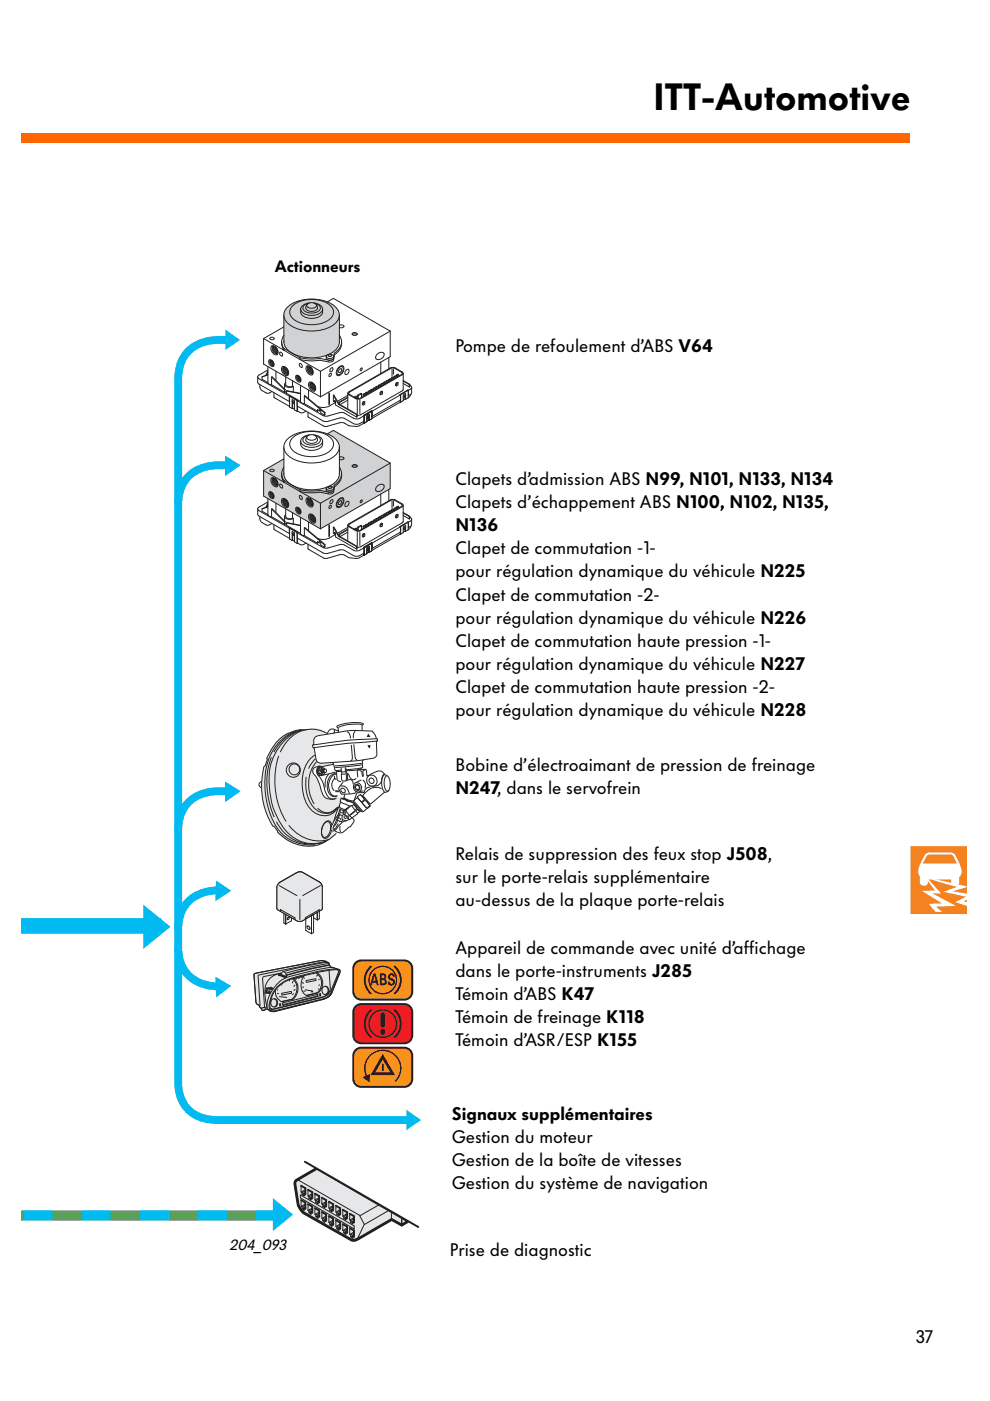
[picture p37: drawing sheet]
<svg xmlns="http://www.w3.org/2000/svg" width="210mm" height="297mm" viewBox="0 0 210 297" stroke-linecap="round" stroke-linejoin="round" font-family="sans-serif">
<defs><g id="words">
<text font-size="8" x="138.5" y="23.3">ITT-Automotive</text>
<g font-size="3.8">
<text x="96.6" y="74.5">Pompe de refoulement d’ABS V64</text>
<text x="96.6" y="102.8">Clapets d’admission ABS N99, N101, N133, N134</text>
<text x="96.6" y="107.7">Clapets d’échappement ABS N100, N102, N135,</text>
<text x="96.6" y="112.6">N136</text>
<text x="96.6" y="117.5">Clapet de commutation -1-</text>
<text x="96.6" y="122.4">pour régulation dynamique du véhicule N225</text>
<text x="96.6" y="127.3">Clapet de commutation -2-</text>
<text x="96.6" y="132.2">pour régulation dynamique du véhicule N226</text>
<text x="96.6" y="137.1">Clapet de commutation haute pression -1-</text>
<text x="96.6" y="142">pour régulation dynamique du véhicule N227</text>
<text x="96.6" y="146.9">Clapet de commutation haute pression -2-</text>
<text x="96.6" y="151.8">pour régulation dynamique du véhicule N228</text>
<text x="96.6" y="163.5">Bobine d’électroaimant de pression de freinage</text>
<text x="96.6" y="168.4">N247, dans le servofrein</text>
<text x="96.6" y="182.3">Relais de suppression des feux stop J508,</text>
<text x="96.6" y="187.2">sur le porte-relais supplémentaire</text>
<text x="96.6" y="192.1">au-dessus de la plaque porte-relais</text>
<text x="96.6" y="202.2">Appareil de commande avec unité d’affichage</text>
<text x="96.6" y="207.1">dans le porte-instruments J285</text>
<text x="96.6" y="212">Témoin d’ABS K47</text>
<text x="96.6" y="216.9">Témoin de freinage K118</text>
<text x="96.6" y="221.8">Témoin d’ASR/ESP K155</text>
<text x="95.8" y="237.4">Signaux supplémentaires</text>
<text x="95.8" y="242.3">Gestion du moteur</text>
<text x="95.8" y="247.2">Gestion de la boîte de vitesses</text>
<text x="95.8" y="252.1">Gestion du système de navigation</text>
<text x="95.4" y="266.2">Prise de diagnostic</text>
<text x="194.2" y="284.7">37</text>
</g>
<text font-size="3.5" x="58.3" y="57.7">Actionneurs</text>
<text font-size="3.2" x="48.6" y="265.1">204_093</text>
</g></defs>
<path d="M4.4 28.3h188.6v2h-188.6z" fill="#f60"/>
<path d="M193 179.2h12.1v14.8h-12.1z" fill="#fff"/>
<path d="M193.3 179.6h11.8v14h-11.8z" fill="#f58220"/>
<path d="M195.5 185.7l.6-.1 .3 .3 .1 1.2-.2 .4-.6 .1-.4-.3v-1.2z" fill="#fff"/>
<path d="M195.5 185.7l.6-.1 .3 .3 .1 1.2-.2 .4-.6 .1-.4-.3v-1.2z" fill="none" stroke="#fff" stroke-width=".46"/>
<path d="M202 185.9l.4-.3 .5 .1 .2 .2v1.2l-.2 .4-.5 .1-.4-.3z" fill="#fff"/>
<path d="M202 185.9l.4-.3 .5 .1 .2 .2v1.2l-.2 .4-.5 .1-.4-.3z" fill="none" stroke="#fff" stroke-width=".46"/>
<path d="M195.3 183.3h7.9a1.89 1.89 0 0 1-.6 2.9l-6.1 .1a1.64 1.64 0 0 1-1.4-2.5z" fill="#fff"/>
<path d="M195.3 183.3h7.9a1.89 1.89 0 0 1-.6 2.9l-6.1 .1a1.64 1.64 0 0 1-1.4-2.5zM195.4 183.2l.9-1.8 .4-.4h4.9l.7 .4 .9 1.8" fill="none" stroke="#fff" stroke-width=".46"/>
<g fill="#fff">
<path d="M196.4 186.4l.3-.2 2.8 3.2h-1.8l5 2.7-4.2 .1 1.5 1.4h-1.4l-1.7-2 2.8-.1-4.3-2.6 2.8-.1z"/>
<path d="M197.5 186.5l.6-.1 7 1.6-3.1 1 3.1 .8-.8 1.3 .8 .8v1.1l-2.6-1.7 2.3-1.2-4.8-1 2.8-1.1z"/>
</g>
<path d="M205.1 179.6h-11.8v14h11.8" fill="none" stroke="#f58220" stroke-width=".46"/>
<path d="M59.2 156.7a7 7 0 0 1 5.5-2.1l.3-.1a5 5 0 0 1 4.4 .9l-2.3 .6-.5 .4-.1 .5 .1 .9-.3 .1 .1 .6h.2l.5 2.4 .3 .7 1.9 .1a1.14 1.14 0 0 1 1.4 .3l-2.4 .5h-.6a1.03 1.03 0 0 0-1.1 .3 1.03 1.03 0 0 0-.1 1.2l1 1.6 .4 1.5a3.5 3.5 0 0 0 1.4 2.3 1.94 1.94 0 0 0 2.3-.4l1.5-.1-.7 .5-.4 1.8-1.7 4.2v1l1.4 .2a8.5 8.5 0 0 1-12.3 .6l-.6-.5v-.4a9.8 9.8 0 0 1-2.9-5.9l-.3-2.2v-3.4l.3-2.2 .4-.2 .4-1.3-.2-.3a10.9 10.9 0 0 1 2.7-4.1z" fill="#e6e7e9"/>
<path d="M4.4 196.3h29.8" fill="none" stroke="#00baf1" stroke-width="3.3" stroke-linecap="butt"/>
<path d="M48.3 72.1a10.5 10.5 0 0 0-8.6 2.6 8.3 8.3 0 0 0-1.9 5.8v148.5a7.7 7.7 0 0 0 5 8 23.5 23.5 0 0 0 6.7 .5h37.1" fill="none" stroke="#00baf1" stroke-width="1.7" stroke-linecap="butt"/>
<g fill="#00baf1">
<path d="M47.8 69.9l3.1 2.2-3.1 2.1z"/>
<path d="M86.2 235.3l3.1 2.2-3.1 2.1z"/>
</g>
<path d="M48.2 98.6a10.4 10.4 0 0 0-8.5 2.7 8.3 8.3 0 0 0-1.9 5.7" fill="none" stroke="#00baf1" stroke-width="1.7" stroke-linecap="butt"/>
<path d="M47.7 96.6l3.3 2-3.3 2.4z" fill="#00baf1"/>
<path d="M46.2 188.8a8.6 8.6 0 0 0-7.3 3.7l-.6 1.2-.4 1.6-.1 1.9" fill="none" stroke="#00baf1" stroke-width="1.7" stroke-linecap="butt"/>
<g fill="#00baf1">
<path d="M45.8 186.7l3.2 2.2-3.3 2.2z"/>
<path d="M30.4 191.8l5.8 4.7-5.8 4.7z"/>
</g>
<path d="M54 206.4l14-2.7 1.1 .1 .7 .5a.85 .85 0 0 0 .6 .8l1.6 .6 .1 .2-1.7 4.5a2.72 2.72 0 0 1-1.9 1.5l-10.3 2.5-1-.1-.5-.4-.9 .3-.3-.1-.6-1.1-.4-.1-.2-.4-.4-5.6z" fill="#e6e7e9"/>
<g fill="none" stroke="#231f20" stroke-width=".21">
<path d="M54 206.4l14-2.7 1.1 .1 .7 .5a.85 .85 0 0 0 .6 .8l1.6 .6 .1 .2-1.7 4.5a2.72 2.72 0 0 1-1.9 1.5l-10.3 2.6-1-.2-.5-.4-.9 .3-.3-.1-.6-1.1-.4-.1-.2-.4-.4-5.6zM55.5 213.7l.5-.1 .2 .1v.3M55.7 213.7l.1 .1M55.9 214.1l-.2 .1M56.4 209.5l1.1-.2 .5 .3-1.6-.1-.1 1.1h1M56.9 209.9l-.1 .2h.1M57.2 210.2l-.7 .2M57.2 209.8v.4l.2 .2M57.6 212a.63 .63 0 0 1 .8-.1 .63 .63 0 0 1 .3 .7 .66 .66 0 0 1-.7 .9 .66 .66 0 0 1-.6-.9zM57.8 209.8l-1.2-.1-.1 .7 .9 .1M58.1 211.8a.86 .86 0 0 1 .8 .8 .86 .86 0 0 1-.8 .9M58.7 209.8l.3 .2"/>
<path d="M58.7 210.6l.4 .1M59.2 211.3l1.6 .2M59.3 212.8l.2 .1-.1 .4zM59.6 206.6l1 .4M59.7 206.3a3.9 3.9 0 0 0-3.5 4.9l.4 2.3-.4 .1M59.7 208.7l.1 .2M59.7 206.3l-3.7 .7-.3 .2 .4 6.4M59.7 210.6l2.1-.4v.4l-2.1 .4zM59.9 212.6h.1M59.9 212.6l7.5-1.8v.5l-7.5 1.9zM60.8 207.2v-.4h-.1v.3l-1.6-.5v.2l1.5 .5M61.4 207.7v.4"/>
<path d="M61.9 207.5a2.78 2.78 0 0 1 0 4.3l-2.3 .6M62.1 207.5a2.78 2.78 0 0 1 .1 4.4l-2.6 .4a2.34 2.34 0 0 1-1.2-2.4M62.2 208l-.2 .5M62.3 210.7l-.4 .2M62.6 208.8l-.3 .4M62.6 209.7l-.3 .4M63 207.3l-.3 .3-.5-.1M63.5 207.1v.2l-.3 .1v-.2M64 208.3l.5 .2M64.1 209.3h.4M64.3 206.9l-.3 .3h-.3v-.2M64.4 207.3l.2 .2"/>
<path d="M64.7 209.8l1.5 .3M64.8 210.1l-.5 .1M64.9 207.9l2.1-.4v.4l-2.1 .4zM65.6 206.6v.1M66.5 206.4v.2M66.9 206.3a2.47 2.47 0 0 1 .2 4.2l-2.1 .5M67.2 206.2a2.55 2.55 0 0 1 0 4.4l-1.2 .3a1.11 1.11 0 0 1-1.8-.6 3.1 3.1 0 0 1 .4-3.5M67.3 210.8v.4l-7.4 1.8M67.4 206.7l-.3 .3M67.6 209.7h-.2M67.8 207.6l-.3 .2M67.8 210.7l.2 .1-.2 .4z"/>
<path d="M67.8 208.8l-.3 .1M68.4 209.4a.65 .65 0 0 1 .9-.2 .65 .65 0 0 1 .3 .8 .68 .68 0 0 1-.7 .8 .68 .68 0 0 1-.6-.8zM68.9 209.1a.86 .86 0 0 1 .8 .8 .86 .86 0 0 1-.7 .9M69.1 203.8l-14.2 2.9-.2 .3 .5 6.3M69.3 204l-5 .9-4.3 1.1M69.8 205.7l.2 3.2a2.05 2.05 0 0 1-1.8 2.5l-10.3 2.5-.6-.2M69.8 204.3l-4.9 .9-4.3 1.1M69.8 204.6l-4.8 1-4.3 1.2-.2-.6-.5-.2-.5 .6h-.4M69.9 204.7l-4.5 .9-4.6 1.2M70.3 205.1l-3.3 .6a29.4 29.4 0 0 0-7 1.9 7.5 7.5 0 0 0-3.4 5.9l.1 .4M71.5 205.6l.3 .2v.3l-.3 .8a11 11 0 0 1-2.1 4.1l-1.2 .5-10.2 2.5-.6-.2M71.5 205.5a38.7 38.7 0 0 0-11 2.4 6.2 6.2 0 0 0-3.4 5.9l.4 .6"/>
<path d="M71.7 205.6a41.6 41.6 0 0 0-11.2 2.5 5.9 5.9 0 0 0-3.2 5.5 .82 .82 0 0 0 1.3 .6l9.9-2.4a3 3 0 0 0 2.2-2.5l1.2-3.1"/>
<circle cx="66.2" cy="210.2" r=".1"/>
</g>
<path d="M4.4 257.7h56.1" fill="none" stroke="#43a842" stroke-width="2.2" stroke-linecap="butt"/>
<path d="M60.5 257.7h-56.1" fill="none" stroke="#00baf1" stroke-width="2.2" stroke-dasharray="6.2 6.2" stroke-linecap="butt"/>
<path d="M57.8 254l4.4 3.5-4.4 3.5z" fill="#00baf1"/>
<path d="M85.1 257.4l-9.5 5.5" fill="none" stroke="#231f20" stroke-width=".42"/>
<path d="M62.7 250.3l4.5-2.6 19.3 11.2-1.3 .8-2.2-1.2-6.8 4-1.4 .5-9.2-5.2a4 4 0 0 1-2.6-3.8l-.3-1.8a2.3 2.3 0 0 1 0-1.9z" fill="#e6e7e9"/>
<path d="M67.2 247.7l-4.2 2.4a1 1 0 0 0-.4 1.4l.4 2.5a4 4 0 0 0 2.6 3.8l9.2 5.2 1.4-.5 6.8-4 2.2 1.2 1.3-.8-19.3-11.2" fill="none" stroke="#231f20" stroke-width=".58"/>
<path d="M62.5 250.9v.3M62.8 250.3h.7M76.2 257.7l1 1.9M83 258.5v-1.8l2.2 1.2v1.9M85.1 251.6l1.5 2.8M85.2 258l1.1-.6v1.7M86.1 252.1l-9.8 5.7M86.7 254.2l-9.4 5.4" fill="none" stroke="#231f20" stroke-width=".21"/>
<path d="M62.8 250.3l-.3 .6M83 258.5l2.2 1.3 1.1-.7" fill="none" stroke="#231f20" stroke-width=".42"/>
<g fill="#231f20">
<path d="M62.7 250.2h.5l.3 .2h-.7z"/>
<path d="M62.4 250.9l.2 .1v.2z"/>
</g>
<path d="M63.5 250.3l12.7 7.3M74.4 262.9h.1M75.8 262.6l-.3 .4" fill="none" stroke="#231f20" stroke-width=".21"/>
<path d="M62.5 251.2l.7 4a2.98 2.98 0 0 0 1.3 1.9M74.4 262.9l.6 .2 .5-.1" fill="none" stroke="#231f20" stroke-width=".42"/>
<g fill="#231f20">
<path d="M74.4 262.8v.1z"/>
<path d="M75.4 262.9l.4-.3-.3 .5z"/>
</g>
<g fill="none" stroke="#231f20" stroke-width=".42">
<path d="M63.8 251.4l.9 .5v1.4M63.8 254.4l.9 .6v1.3M64.4 253.1v.4M64.4 256.1v.4M64.5 257.1l9.9 5.8M65.3 252.2l.9 .6v1.3M65.3 255.3l.9 .5v1.3M65.9 253.9v.4M65.9 257v.4M66.8 253.1l.9 .5v1.3M66.8 256.1l.9 .6v1.3M67.4 254.8v.4"/>
<path d="M67.4 257.8v.4M68.2 253.9l.9 .6v1.3M68.2 257l.9 .5v1.3M68.8 255.6v.4M68.8 258.7v.4M69.7 254.8l.9 .5v1.3M69.7 257.8l.9 .6v1.3M70.3 256.5v.4M70.3 259.5v.4M71.2 255.6l.9 .6v1.3M71.2 258.7l.9 .5v1.3M71.8 257.3v.4"/>
<path d="M72.4 244.8l-9.7 5.5M72.7 256.5l.9 .5v1.3M72.7 259.5l.9 .6v1.3M73.3 258.2v.4M74.1 257.3l1 .6v1.3M74.8 259v.4M86.7 254.2l-1.4 2.9M71.8 260.4v.4M73.3 261.2v.4M74.1 260.4l1 .5v1.3M74.8 262.1v.4"/>
</g>
<g fill="none" stroke="#231f20" stroke-width=".21">
<path d="M63.7 253.4l11.4 6.5v.6l-11.4-6.5zM63.8 251.4v1.3l.2 .1v.4l.4 .3M63.8 254.4v1.4l.2 .1M64 255.9v.4M64 256.3l.4 .2M64.3 253.1l-.2 .1M64.3 256.1l-.2 .2M64.4 253.1l.3 .2M64.4 256.1l.3 .2M64.6 252.3l-.7 .4M64.6 255.4l-.7 .4M64.7 252.5l-.6 .4"/>
<path d="M64.7 255.6l-.6 .3M64.7 252.9l-.3 .1M64.7 255.9l-.3 .2M65.3 252.2v1.4l.2 .1v.4l.4 .2M65.3 255.3v1.3l.2 .1M65.5 256.7v.4M65.5 257.1l.4 .3M65.8 253.9l-.3 .2M65.8 257l-.3 .1M65.9 257l.3 .1M66.1 253.2l-.8 .4M66.1 256.2l-.8 .4"/>
<path d="M66.1 253.4l-.6 .3M66.1 256.4l-.6 .4M66.2 253.7l-.3 .2 .3 .2M66.2 256.8l-.3 .1M66.8 254.4l.2 .1v.4l.4 .3M66.8 257.5l.2 .1v.4l.4 .2M66.8 253.1v1.3M66.8 256.1v1.4M67.3 254.8l-.3 .1M67.3 257.8l-.3 .2M67.4 257.8l.3 .2M67.5 254l-.7 .4"/>
<path d="M67.5 257l-.7 .5M67.6 254.2l-.6 .4M67.6 257.3l-.6 .3M67.6 254.6l-.2 .2 .3 .1M67.6 257.6l-.2 .2M68.2 257v1.3l.2 .1v.4M68.2 253.9v1.4l.2 .1M68.4 255.4v.4l.4 .2M68.4 258.8l.4 .3M68.7 255.6l-.2 .2M68.7 258.6l-.2 .2M68.8 255.6l.3 .2"/>
<path d="M68.8 258.7l.3 .1M69 254.8l-.7 .5M69 257.9l-.7 .4M69.1 255.1l-.6 .3M69.1 258.1l-.6 .4M69.1 255.4l-.3 .2M69.1 258.5l-.3 .1M69.7 254.8v1.3l.2 .1v.4l.4 .3M69.7 257.8v1.4l.2 .1v.4l.4 .2M70.2 256.5l-.3 .1M70.2 259.5l-.3 .2M70.3 256.5l.3 .1"/>
<path d="M70.3 259.5l.3 .2M70.5 255.7l-.7 .4M70.5 258.7l-.7 .5M70.5 255.9l-.6 .4M70.5 259l-.6 .3M70.6 256.3l-.3 .1M70.6 259.3l-.3 .2M71.2 255.6v1.4l.2 .1v.4l.4 .2M71.2 258.7v1.3l.2 .1v.4l.4 .3M71.7 257.3l-.3 .2M71.8 257.3l.3 .2M72 256.6l-.8 .4"/>
<path d="M72 259.6l-.8 .4M72 256.8l-.6 .3M72 259.8l-.6 .4M72.1 257.1l-.3 .2M72.7 256.5v1.3l.2 .1v.4l.4 .3M72.7 259.5v1.4l.2 .1M73.2 258.2l-.3 .1M73.3 258.2l.3 .1M73.4 257.4l-.7 .4M73.5 257.6l-.6 .4M73.5 258l-.2 .1M74.1 258.7l.2 .1v.4l.5 .2"/>
<path d="M74.1 257.3v1.4M74.6 259l-.2 .2M74.8 259l.3 .2M74.9 258.2l-.7 .5M75 258.5l-.6 .3M75 258.8l-.3 .2M77.2 259.6l-1.5 3.3M83.9 257.4h.1M85.2 257.4l.1-.3-.3 .4M71.7 260.4l-.3 .1M71.8 260.4l.3 .1M72.1 260.2l-.3 .1"/>
<path d="M72.9 261v.4M72.9 261.4l.4 .2M73.2 261.2l-.3 .2M73.3 261.2l.3 .2M73.4 260.5l-.7 .4M73.5 260.7l-.6 .3M73.5 261l-.2 .2M74.1 260.4v1.3M74.1 261.7l.2 .1M74.3 261.8v.4M74.3 262.2l.5 .3M74.6 262.1l-.2 .1"/>
<path d="M74.8 262.1l.3 .1M74.9 261.3l-.7 .4M75 261.5l-.6 .4M75 261.9l-.3 .1"/>
</g>
<path d="M64.6 238.4l23.6 11.5v10l-23.6-13.6z" fill="#fff"/>
<path d="M64.6 246.3l24.1 13.9" fill="none" stroke="#231f20" stroke-width=".42"/>
<path d="M75.4 213.4l.7-.5h.5h9.1a1.66 1.66 0 0 1 1.7 1.6v5a1.66 1.66 0 0 1-1.7 1.7h-9.1a1.66 1.66 0 0 1-1.7-1.7v-5l.1-.4z" fill="#ee1d23"/>
<path d="M75.4 213.4l.7-.5h.5h9.1a1.66 1.66 0 0 1 1.7 1.6v5a1.66 1.66 0 0 1-1.7 1.7h-9.1a1.66 1.66 0 0 1-1.7-1.7v-5l.1-.4zM78.7 214.2a3.8 3.8 0 0 0-.1 5.7M83.7 214.2a3.8 3.8 0 0 1 0 5.7" fill="none" stroke="#231f20" stroke-width=".42"/>
<circle cx="81.2" cy="217" r="2.91" fill="none" stroke="#231f20" stroke-width=".29"/>
<path d="M81.2 215.2v2.1M81.2 218.6v.3" fill="none" stroke="#231f20" stroke-width="1"/>
<path d="M75.4 222.6l.7-.4 .5-.1h9.1a1.66 1.66 0 0 1 1.7 1.7v5a1.66 1.66 0 0 1-1.7 1.6h-9.1a1.66 1.66 0 0 1-1.7-1.6v-5l.1-.4z" fill="#f7931d"/>
<path d="M75.4 222.6l.7-.4 .5-.1h9.1a1.66 1.66 0 0 1 1.7 1.7v5a1.66 1.66 0 0 1-1.7 1.6h-9.1a1.66 1.66 0 0 1-1.7-1.6v-5l.1-.4z" fill="none" stroke="#231f20" stroke-width=".42"/>
<path d="M81.2 223.5l2.6 4.5h-5.3z" fill="#231f20"/>
<path d="M81.2 224.6l1.6 2.8h-3.3z" fill="#f7931d"/>
<path d="M77.9 228.4a3.8 3.8 0 0 1 1.1-5 3.8 3.8 0 0 1 5.1 .7 3.8 3.8 0 0 1-.3 5.2" fill="none" stroke="#231f20" stroke-width=".29"/>
<path d="M81.2 225.7v1.2" fill="none" stroke="#231f20" stroke-width=".42"/>
<path d="M76.9 228.4l1.6-.7-.2 1.8z" fill="#231f20"/>
<path d="M75.4 204.1l.7-.4 .5-.1h9.1a1.66 1.66 0 0 1 1.7 1.7v5a1.66 1.66 0 0 1-1.7 1.6h-9.1a1.66 1.66 0 0 1-1.7-1.6v-5l.1-.4z" fill="#f7931d"/>
<path d="M75.4 204.1l.7-.4 .5-.1h9.1a1.66 1.66 0 0 1 1.7 1.7v5a1.66 1.66 0 0 1-1.7 1.6h-9.1a1.66 1.66 0 0 1-1.7-1.6v-5l.1-.4zM78.7 204.9a3.8 3.8 0 0 0-.1 5.7M83.7 204.9a3.8 3.8 0 0 1 0 5.7" fill="none" stroke="#231f20" stroke-width=".42"/>
<circle cx="81.2" cy="207.8" r="2.91" fill="none" stroke="#231f20" stroke-width=".29"/>
<g fill="#231f20">
<path d="M79.2 206.4l-.7 2.5h.4l.1-.5h.8l.1 .5h.4l-.7-2.5zM79.4 206.9l.3 1.1h-.6z" fill-rule="evenodd"/>
<path d="M80.5 206.4v2.5a1.29 1.29 0 0 0 1.4-.3 .7 .7 0 0 0-.3-1 .65 .65 0 0 0 .3-.8 .65 .65 0 0 0-.7-.4zM80.9 206.8l.6 .1-.1 .5h-.5zM80.9 207.8l.6 .1v.5l-.6 .1z" fill-rule="evenodd"/>
</g>
<path d="M82.5 206.5a.7 .7 0 0 1 .8-.1 .7 .7 0 0 1 .4 .7h-.4l-.1-.3h-.4l-.1 .2 .2 .4a.79 .79 0 0 1 .9 .7 .79 .79 0 0 1-.8 .8 .79 .79 0 0 1-.8-.8h.4v.3a.36 .36 0 0 0 .7 0l-.1-.4a.91 .91 0 0 1-.8-.5 .91 .91 0 0 1 .1-1z" fill="#231f20"/>
<path d="M37.8 200.7a7.9 7.9 0 0 0 8.4 8.4" fill="none" stroke="#00baf1" stroke-width="1.7" stroke-linecap="butt"/>
<path d="M45.7 207.1l3.3 1.9-3.2 2.5z" fill="#00baf1"/>
<path d="M61 65.1a8.5 8.5 0 0 1 10.1 0l.8 1.1 .1 .6v5.7a3.6 3.6 0 0 1-3 2.9 8.7 8.7 0 0 1-8-1.2l-.7-1.1-.1-.6v-5.5a2.29 2.29 0 0 1 .8-1.9z" fill="#d1d2d4"/>
<g fill="none" stroke="#231f20" stroke-width=".21">
<path d="M54.6 79.9v1.2l.3 .3M54.6 79.9l.3 .4 6.4 3.7M55.6 79.9v.5l1.2 .7 .2 .3 .6 .2M55.9 71.8l12 6.9M55.9 71.8v5.4l12 6.9M56.4 79.4l.1 .1M56.4 79.4v.2M56.5 79.5h.1M56.8 79.5l-1.2 .4M56.8 78.4l-1.9 1.1-.3 .4M56.8 79l-.3 .5M56.8 78.7l-.4 .7"/>
<path d="M56.8 79.4l-1.2 .5M56.8 77.7v3.4M57.1 76.3a.93 .93 0 0 1 .8 1.4 .93 .93 0 0 1-.8-1.4zM57.3 71.6l.4-.1 .4 .1a.4 .4 0 0 1-.4 .4 .4 .4 0 0 1-.4-.4zM57.3 76.4a.7 .7 0 0 1 .6 1.1 .7 .7 0 0 1-.6-1.1zM57.4 76.4v.6l.6 .4M57.5 76.4l.1 .6 .4 .3M57.6 79.9h.1l2.7 2.7M57.6 79.9l2.7 2.8M57.6 79.9v1.7M57.6 76.4l.1 .5 .3 .3M57.6 73.3a1.25 1.25 0 0 1 1.1 1.9 1.25 1.25 0 0 1-1.1-1.9z"/>
<path d="M57.7 76.6l.3 .4M57.9 73.5a.98 .98 0 0 1 .8 1.5 .98 .98 0 0 1-.8-1.5zM57.9 73.5a1.06 1.06 0 0 0 .9 1.4M58 73.4a1.14 1.14 0 0 0 .8 1.4M58.1 73.5l.2 .7 .6 .5M58.2 73.5l.2 .6 .5 .5M58.4 73.6l.5 .9M58.5 78.7v2M58.6 73.8l.2 .4M59.4 74.7l.4 .2v.6l-.4-.3zM59.7 72.7l.2 .9 .3 .7v-.4M59.9 77.7a1.25 1.25 0 0 1 1.1 1.9 1.25 1.25 0 0 1-1.1-1.9z"/>
<path d="M60.1 77.9a.98 .98 0 0 1 .9 1.5 .98 .98 0 0 1-.9-1.5zM60.2 77.9a1.06 1.06 0 0 0 .8 1.4M60.2 72.5a3.6 3.6 0 0 0 2.9 2.9 8.7 8.7 0 0 0 8.1-1.2l.7-1.1 .1-.6M60.2 67v5.5M60.2 69.3l-4.3 2.5M60.2 71.1a2.26 2.26 0 0 0 0 2.8M60.2 72.4v.1M60.2 73.9l3.4 1.9M60.3 77.8a1.14 1.14 0 0 0 .8 1.4M60.4 77.9l.1 .7 .6 .5M60.5 77.9l.1 .7 .5 .4M60.6 79.9v1.6a1.02 1.02 0 0 0 1.4 .4"/>
<path d="M60.6 78l.5 .9M60.8 78.2l.3 .4M61 65.1a8.5 8.5 0 0 1 10.1 0 2.33 2.33 0 0 1-.5 3.9 8.8 8.8 0 0 1-9.6-.5 2.22 2.22 0 0 1 0-3.4zM62.2 64.7a6.9 6.9 0 0 1 7.7 0 1.92 1.92 0 0 1 .8 1.8 1.92 1.92 0 0 1-1.3 1.6 6.6 6.6 0 0 1-7.6-.9 1.75 1.75 0 0 1 .4-2.5zM62.8 79.6a.93 .93 0 0 1 .8 1.4 .93 .93 0 0 1-.8-1.4zM63 79.7a.7 .7 0 0 1 .6 1.1 .7 .7 0 0 1-.6-1.1zM63.1 79.7l.1 .6 .5 .4M63.2 79.7l.1 .6 .4 .3M63.3 79.7l.1 .5 .4 .3M63.5 79.8l.2 .5M63.5 77.1l.5 .3v.5l-.5-.3zM63.6 75.8l3 .3a5.6 5.6 0 0 1 3.2 .3l.7-.1 .2-.3"/>
<path d="M63.8 65.5a2.05 2.05 0 0 0 2.3 1.4 2.05 2.05 0 0 0 2.3-1.4M63.8 65.5a1.62 1.62 0 0 0 1.7 2 2.8 2.8 0 0 0 2.8-1l.1-1M65.1 77.6a1.25 1.25 0 0 1 1.1 1.9 1.25 1.25 0 0 1-1.1-1.9zM65.1 64.5a1.29 1.29 0 0 1 2 .3 1.2 1.2 0 0 1-2.1 0zM65.3 77.8a.98 .98 0 0 1 .9 1.4 .98 .98 0 0 1-.9-1.4zM65.4 77.7a1.06 1.06 0 0 0 .8 1.5M65.4 64.3l-.4 .1a.88 .88 0 0 0-.8 .9 .88 .88 0 0 0 .8 .9 2.53 2.53 0 0 0 2.8-.6 1.06 1.06 0 0 0-1-1.3M65.5 77.7a1.14 1.14 0 0 0 .8 1.4M65.6 77.7l.1 .8 .6 .5M65.7 64.2a1.94 1.94 0 0 0-1.9 1.3M65.7 77.8l.1 .6 .5 .5M65.8 77.8l.5 .9"/>
<path d="M66 78l.3 .5M66.5 64.2a1.95 1.95 0 0 1 1.9 1.3M67 64.5a.82 .82 0 0 1 .3 .9 .82 .82 0 0 1-.7 .6 1.11 1.11 0 0 1-1.7-1l.2-.4M67.9 78.7v5.4M69.2 75.6a.9 .9 0 0 0 1.5 0M69.2 75.6a.9 .9 0 0 1 1.5 0M69.2 75.9a.9 .9 0 0 0 1.5 0M69.2 75.6v.3M69.2 75.9h.1M69.4 64l1.3-.7 12 6.9M69.7 75.3h.6a.3 .3 0 0 1-.3 .3 .3 .3 0 0 1-.3-.3zM69.9 79.2h.2a.33 .33 0 0 1 .1 .4 .33 .33 0 0 1-.5 .1z"/>
<path d="M70.2 78.1l.2-.1a.41 .41 0 0 1 .1 .5 .41 .41 0 0 1-.6 .2zM70.7 75.6v.3M70.9 75.2l-.3 1.3-.8 .3a5.6 5.6 0 0 0-3.2-.3l-3-.3v-.4M71.8 77.9l.6-.4 .3 .1a1.34 1.34 0 0 1-1.2 2 1.16 1.16 0 0 1 .3-1.7zM71.9 78l.5-.3 .2 .1a1.09 1.09 0 0 1-1 1.6 .95 .95 0 0 1 .3-1.4zM72 69l.7-.1 .2 .3-.2 .3-.7-.1M72 71.1a2.53 2.53 0 0 1-1.1 3.8l-.2 1.1M72 72.4v.1M72 66.8v5.7M72 78.3l.2-.1a.41 .41 0 0 1 .1 .5 .41 .41 0 0 1-.5 .2zM72.4 72.7a2.8 2.8 0 0 1-1.6 2.6M73.4 78.4l.5-.1a.73 .73 0 0 1-.7 1.1 .7 .7 0 0 1 .2-1z"/>
<path d="M74.7 71l.5-.2 .5 .2M74.7 70.7l.2-.2a.61 .61 0 0 1 .8 .3 .63 .63 0 0 1-1 0zM76.6 78.1l.1-.1v.4l-.3 .2zM79.9 75.2a.86 .86 0 0 1 .8-.5 .86 .86 0 0 1 .8 .5 1.19 1.19 0 0 1-1.8 .8l-.1-.2zM80.7 76.8v2.4M82.4 75.8v2.4M82.7 70.2v5.4l-14.8 8.5M82.7 70.2l-14.8 8.5M83.1 78.2v1.6M83.4 78.2v1.1M83.6 79.8v.5M83.7 79.9v.3"/>
<path d="M84 79.7l-.4 .1M84 79.7v.4M84.1 79.5v.5M84.2 79.6v.3M84.5 79.4l-.4 .1M84.5 79.4v.3M85.5 79.2l-.2-.4-1.5-.8-.8-.1-9 5.2-.3 .3M85.5 79.2l-.2 .3-9.1 5.1-.8-.1-1.4-.8-.3-.3M85.5 79.2l-.1 3.5-8.9 5.2-.8 .1M54.9 81.4l6.4 3.7M55.1 81.5a1.18 1.18 0 0 0 .5 1.3l.8 .5a1.09 1.09 0 0 0 1.3-.3M57.6 81.6l2.7 1.6"/>
<path d="M58.1 83.3v.9l.1 .2M58.2 84.3l3.2 1.9M60.3 82.7v.5M60.3 81.5a1.29 1.29 0 0 0 1.9 .5M60.3 81.5v1M60.4 83l.4 .3M60.4 82.6l-.1 .6M60.4 82.6l-.1 .1M60.6 81.1l-.3 .4M60.8 82.9v.5l2.9 1.7M60.8 82.9l2.9 .5M60.8 82.9l2.9 .6"/>
<path d="M61.3 84v1.1M61.3 84l1.9 .9M61.4 84v2.3l.6 .3M61.4 84l1.6 .9M61.4 85.1h-.1M61.5 84h-.1M62 86.6l-.1-1.9 .5 .3v1.9l.6 .3M62 80.7v1.2M62 81.9l.2 .1M62 86.5l.4 .3M62 85.2l-.1-.2 .5 .3M62 85.2l.4 .3"/>
<path d="M62 85.2v1.4M62 85.4l.4 .2M62.1 86.6h-.1M62.2 82v1.1M62.4 84.6h.1M63 84.9v2.3M63 85v1.1l5.7 3.2h.9l3-.7 2.3 1.2a1.93 1.93 0 0 0 2.3-.5v-1.1M63 85l5.7 3.2h.9l3-.8 2.3 1.3a1.93 1.93 0 0 0 2.3-.5M63.1 86.1v1.1l.5 .3M63.1 84.9h-.1M63.1 87.2h-.1M63.1 84.9l-.1 .1"/>
<path d="M63.6 87.5h.1M63.7 81.7v3.4a.73 .73 0 0 0 .8 .5M64.5 85.6l2.8 1.6M64.5 83.9h.2l4.2 3.6M64.5 83.9l4.3 3.6M64.5 83.9v1.7M64.9 87.2a1.09 1.09 0 0 1-1.3 .3M65.3 87.4v.9l.2 .2 3.3 1.9 3.5-.8a2.33 2.33 0 0 1 1.7 .7l1.4 .1a2.36 2.36 0 0 0 1.7-.7M65.4 82.7v1.8M65.6 81a1.25 1.25 0 0 1 1.1 1.9 1.25 1.25 0 0 1-1.1-1.9zM65.8 81.2a.98 .98 0 0 1 .9 1.5 .98 .98 0 0 1-.9-1.5zM65.9 81.2a1.06 1.06 0 0 0 .8 1.4"/>
<path d="M66 81.1a1.14 1.14 0 0 0 .8 1.4M66.1 81.2l.1 .7 .6 .6M66.2 81.2l.2 .7 .5 .4M66.3 81.3l.6 .9M66.5 81.5l.3 .4M67.4 86.9l-.1 .3M67.8 87.1l-.5-.2v.3M67.8 87.1v-.2l.2 .1v.6l.8 .4M67.9 86.9l-.1 .2M68.8 87.5v.5M68.9 87.5l-.1 .5M68.9 87.5h-.1"/>
<path d="M69.7 83.3v2.5M69.9 83.4v2.3M70.7 83.8h.1l1.1 1.9M70.7 83.8v1.3l.2 .1M70.7 83.8l1.1 1.9M70.9 85.2v-.3l.2 .1v.9l4.5 2.5M71 85l-.1 .2M71.1 85.3a3.7 3.7 0 0 1-3.7 .9M71.8 85.7l3.8 2.2M71.9 85.3h.1M71.9 85.3v.4M71.9 85.7h-.1"/>
<path d="M71.9 85.7l3.8 2.2M72 85.3v.4M73.7 84.2l-1.8 1.1M73.7 84.3l-1.7 1M73.7 83.4v3.4M73.7 84.8l-1.6 1M73.7 83.8l-2.1 1.3M74 83.3l8.9-5.2h.8l1.6 .9-.2 .4-8.8 5h-.8l-1.4-.8zM75.6 87.9v.5M75.6 84.1l-.1-.1-.4 .2M75.6 84.1v.4M75.6 84.1l-.4 .2"/>
<path d="M75.7 87.9l-.1 .5M75.7 87.9h-.1M75.8 84.8v2.9M75.8 83.8v.7M76 83.9v.6M76.3 84.8v2.9M76.6 83.5l-.6 .4-.2-.1M76.6 83.5l-.1-.1-.7 .4M76.6 83.5v.8M77 83.6v.5M77.1 89.7h.1M77.1 83.7v.3"/>
<path d="M77.1 88.1h.1M77.1 89.3v.4M77.2 88.1v1.6M77.3 85.2l-.3 .2v.5M77.3 85.2a.34 .34 0 0 0-.5 .3v.3l.2 .1M77.3 85.2v.5l-.3 .2M77.4 83.5l-.4 .1M77.4 83.5v.3M77.5 83.3v.5M77.7 83.4v.3M77.8 87.8h.1M77.9 83.2l-.4 .1"/>
<path d="M77.9 83.2v.3M78.1 83v.5M78.1 89.1h.1M78.2 88.4v.6l-.4 .3M78.2 88.4l.1-.2-.5 .3M78.2 88.4l-.4 .2M78.2 88.6l-.4 .2M78.2 83v.4M78.2 89.1l.1-1.2-.5 .3v1.2l-.6 .3M78.5 82.9l-.4 .1M78.5 82.9v.3M78.6 82.6v.5"/>
<path d="M78.7 87.1l.1 .1M78.8 82.7v.4M78.8 88.7l-.6 .4M78.8 87.2v1.5M78.8 88.3h.1M78.8 87.2l-1.6 .9M78.9 87.2v1.1M78.9 87.2l-1.8 .9 .1 .1M79 82.6h-.4M79 82.6v.3M79.2 82.3v.5M79.3 82.4v.3"/>
<path d="M79.6 82.2l-.4 .1M79.6 82.2v.4M79.7 82v.5M79.9 82.1v.3M80.1 81.9l-.4 .1M80.1 81.9v.4M80.3 81.7v.5M80.4 81.8v.3M80.7 81.6l-.4 .1M80.7 81.6v.4M80.8 81.4v.5M81 81.5v.3"/>
<path d="M81.1 83l-.3 .3-.1 .4M81.1 83a.34 .34 0 0 0-.5 .3v.3l.1 .1M81.1 83v.5l-.4 .2M81.2 81.3l-.4 .1M81.2 81.3v.3M81.4 81.1v.5M81.5 81.1v.4M81.8 81l-.4 .1M81.8 81v.3M81.9 80.8v.4M82.1 80.8l-.1 .4M82.3 80.7l-.4 .1"/>
<path d="M82.3 80.7v.3M82.5 80.4v.5M82.6 80.5v.3M82.9 80.4h-.4M82.9 80.4v.3M83 80.1v.5M83.1 80.2v.3M83.4 80l-.4 .1M83.4 80v.4M84.4 81.2l-.3 .2-.1 .4M84.4 81.2a.34 .34 0 0 0-.5 .3v.2l.1 .1M84.4 81.2v.4l-.4 .2"/>
<path d="M84.8 83.7h.1M84.8 85.3h.1M84.9 83.6l.1 .1M84.9 84.9v.4l-6.1 3.4M84.9 83.7l-6 3.5M84.9 83.7v1.1l-6 3.5M85 83.7l-.1 1.6M85.5 81.3l1.3 .7M85.5 80.7l1.4 .8M85.5 80.8l1.3 .7M85.5 83.4h.1M85.8 84.6l.2 .1"/>
<path d="M85.9 84v.6l-.4 .2M85.9 84l-.4 .2M85.9 84l.1-.2-.5 .3M85.9 84.2l-.4 .2M86 84.7v-1.2l-.5 .2v1.2l-.6 .4M86.4 82.7l.1 .1M86.5 82.8v1.5l-.5 .4M86.5 83.8l.1 .1M86.5 82.8l-1.5 .9M86.6 82.7h-.1l-1.7 1M86.6 82.7v1.2M86.8 81.5v.5"/>
<path d="M86.9 81.7l.4 .4M86.9 81.5l-.1 .5M86.9 81.5h-.1M87.1 83.6l-.2 .5-.4 .2M87.3 82.1l-.1 1.3-.6 .5M87.3 82.1l-.2 .3-.5 .3"/>
</g>
<path d="M55.9 99.8l4.3-2.5v3.1a3.6 3.6 0 0 0 2.9 3 8.7 8.7 0 0 0 8.1-1.2l.7-1.1 .1-.7v-5.6a3.3 3.3 0 0 0-2.6-2.8l1.3-.8 12 7v5.4l-14.8 8.5-12-6.9z" fill="#d1d2d4"/>
<g fill="none" stroke="#231f20" stroke-width=".21">
<path d="M55.9 99.8l12 6.9M55.9 99.8v5.4l12 6.9M57.3 99.6l.4-.1 .4 .1a.4 .4 0 0 1-.4 .4 .4 .4 0 0 1-.4-.4zM60.2 95v5.5M60.2 97.3l-4.3 2.5M60.2 99.1a2.26 2.26 0 0 0 0 2.8M61 93.1a8.5 8.5 0 0 1 10.1 0 2.33 2.33 0 0 1-.5 3.9 8.8 8.8 0 0 1-9.6-.5 2.22 2.22 0 0 1 0-3.4zM62.2 92.7a6.9 6.9 0 0 1 7.7 0 1.92 1.92 0 0 1 .8 1.8 1.92 1.92 0 0 1-1.3 1.5 6.6 6.6 0 0 1-7.6-.8 1.75 1.75 0 0 1 .4-2.5zM63.8 93.5a2.05 2.05 0 0 0 2.3 1.4 2.05 2.05 0 0 0 2.3-1.4M63.8 93.5a1.62 1.62 0 0 0 1.7 1.9 2.8 2.8 0 0 0 2.8-.9l.1-1M65.1 92.5a1.29 1.29 0 0 1 2 .2 1.2 1.2 0 0 1-2.1 0zM65.4 92.3l-.4 .1a.88 .88 0 0 0-.8 .9 .88 .88 0 0 0 .8 .9 2.53 2.53 0 0 0 2.8-.6 1.06 1.06 0 0 0-1-1.3"/>
<path d="M65.7 92.2a1.94 1.94 0 0 0-1.9 1.3M66.5 92.2a1.95 1.95 0 0 1 1.9 1.3M67 92.5a.82 .82 0 0 1 .3 .9 .82 .82 0 0 1-.7 .5 1.11 1.11 0 0 1-1.7-.9l.2-.5M69.4 92l1.3-.8 12 7M72 97l.7-.1 .2 .3-.2 .2h-.7M72 99.1a2.53 2.53 0 0 1-1.1 3.7l-.2 1.2M72 94.8v5.7M74.7 98.9l.5-.1 .5 .1M74.7 98.6l.2-.1a.61 .61 0 0 1 .8 .3 .63 .63 0 0 1-1 0zM82.7 98.2v5.4l-14.8 8.5M82.7 98.2l-14.8 8.5M54.6 107.9v1.1l.3 .4"/>
<path d="M54.6 107.9l.3 .4 6.4 3.7M54.9 109.4l6.4 3.7M55.1 109.5a1.18 1.18 0 0 0 .5 1.3l.8 .5a1.09 1.09 0 0 0 1.3-.3M55.6 107.9v.5l1.2 .7 .2 .3 .6 .2M55.7 107.8l-.1 .1M56.4 107.4l.1 .1M56.4 107.4v.2M56.5 107.5h.1M56.8 106.4l-1.9 1.1-.3 .4M56.8 107l-.3 .5M56.8 106.7l-.4 .7M56.8 107.4l-1.2 .5"/>
<path d="M56.8 105.7v3.4M57.1 104.3a.93 .93 0 0 1 .8 1.4 .93 .93 0 0 1-.8-1.4zM57.3 104.4a.7 .7 0 0 1 .6 1.1 .7 .7 0 0 1-.6-1.1zM57.4 104.4v.6l.6 .4M57.5 104.4l.1 .6 .4 .3M57.6 109.6l2.7 1.5M57.6 107.9h.1l2.7 2.7M57.6 107.9l2.7 2.7M57.6 107.9v1.7M57.6 104.4l.1 .5 .3 .3M57.6 101.3a1.25 1.25 0 0 1 1.1 1.9 1.25 1.25 0 0 1-1.1-1.9zM57.7 104.5l.3 .5"/>
<path d="M57.9 101.5a.98 .98 0 0 1 .8 1.4 .98 .98 0 0 1-.8-1.4zM57.9 101.4a1.06 1.06 0 0 0 .9 1.5M58 101.4a1.14 1.14 0 0 0 .8 1.4M58.1 111.2v.9l.1 .2M58.1 101.4l.2 .8 .6 .5M58.2 112.3l3.2 1.9M58.2 101.5l.2 .6 .5 .5M58.4 101.6l.5 .8M58.5 106.7v2M58.6 101.7l.2 .5M59.4 102.7l.4 .2v.6l-.4-.3zM59.7 100.6l.2 1 .3 .6v-.3"/>
<path d="M59.9 105.7a1.25 1.25 0 0 1 1.1 1.9 1.25 1.25 0 0 1-1.1-1.9zM60.1 105.9a.98 .98 0 0 1 .9 1.4 .98 .98 0 0 1-.9-1.4zM60.2 105.8a1.06 1.06 0 0 0 .8 1.5M60.2 100.5a3.6 3.6 0 0 0 2.9 2.9 8.7 8.7 0 0 0 8.1-1.2l.7-1.1 .1-.6M60.2 100.4v.1M60.2 101.9l3.4 1.9M60.3 105.8a1.14 1.14 0 0 0 .8 1.4M60.3 110.6v.5M60.3 109.5a1.29 1.29 0 0 0 1.9 .4M60.3 109.5v1M60.4 105.8l.1 .8 .6 .5M60.4 111l.4 .3"/>
<path d="M60.4 110.6l-.1 .5M60.4 110.6h-.1M60.5 105.9l.1 .6 .5 .5M60.6 109.1l-.3 .4M60.6 107.9v1.6a1.02 1.02 0 0 0 1.4 .3M60.6 106l.5 .9M60.8 110.9v.5l2.9 1.7M60.8 110.9l2.9 .5M60.8 110.9l2.9 .6M60.8 106.1l.3 .5M61.3 112v1.1M61.3 112l1.9 .9"/>
<path d="M61.4 112v2.3l.6 .3M61.4 112l1.6 .9M61.4 113.1h-.1M61.5 111.9l-.1 .1M62 114.6l-.1-1.9 .5 .3v1.9l.6 .3M62 108.7v1.1M62 109.8l.2 .1M62 114.5l.4 .2M62 113.2l-.1-.2 .5 .3M62 113.2l.4 .2M62 113.2v1.3M62 113.4l.4 .2"/>
<path d="M62.1 114.6h-.1M62.2 109.9v1.2M62.4 112.6h.1M62.8 107.6a.93 .93 0 0 1 .8 1.4 .93 .93 0 0 1-.8-1.4zM63 112.9v2.3M63 107.7a.7 .7 0 0 1 .6 1 .7 .7 0 0 1-.6-1zM63 113v1.1l5.7 3.2h.9l3-.7 2.3 1.2a1.93 1.93 0 0 0 2.3-.5v-1.2M63 113l5.7 3.2h.9l2.7-.8 .8 .2M63.1 114.1v1l.5 .3M63.1 112.9h-.1M63.1 107.7l.1 .6 .5 .4M63.1 115.2h-.1"/>
<path d="M63.1 112.9l-.1 .1M63.2 107.7l.1 .5 .4 .4M63.3 107.7l.1 .5 .4 .3M63.5 107.8l.2 .5M63.5 105.1l.5 .2v.6l-.5-.3zM63.6 103.8l3 .3a5.6 5.6 0 0 1 3.2 .3l.7-.2 .2-.2M63.6 115.4h.1M63.7 109.7v3.4a.73 .73 0 0 0 .8 .5M64.5 113.6l2.8 1.6M64.5 111.9h.2l4.2 3.5M64.5 111.9l4.3 3.6M64.5 111.9v1.7"/>
<path d="M64.9 115.1a1.09 1.09 0 0 1-1.3 .3M65.1 105.6a1.25 1.25 0 0 1 1.1 1.9 1.25 1.25 0 0 1-1.1-1.9zM65.3 105.7a.98 .98 0 0 1 .9 1.5 .98 .98 0 0 1-.9-1.5zM65.3 115.4v.9l.2 .2 3.3 1.9 3.5-.8a2.33 2.33 0 0 1 1.7 .7l1.4 .1a2.36 2.36 0 0 0 1.7-.7v-.4M65.4 105.7a1.06 1.06 0 0 0 .8 1.5M65.4 110.7v1.8M65.5 105.7a1.14 1.14 0 0 0 .8 1.4M65.6 105.7l.1 .8 .6 .5M65.6 109a1.25 1.25 0 0 1 1.1 1.9 1.25 1.25 0 0 1-1.1-1.9zM65.7 105.7l.1 .7 .5 .5M65.8 105.8l.5 .9M65.8 109.2a.98 .98 0 0 1 .9 1.4 .98 .98 0 0 1-.9-1.4z"/>
<path d="M65.9 109.1a1.06 1.06 0 0 0 .8 1.5M66 109.1a1.14 1.14 0 0 0 .8 1.4M66 106l.3 .5M66.1 109.1l.1 .8 .6 .5M66.2 109.2l.2 .6 .5 .5M66.3 109.3l.6 .9M66.5 109.4l.3 .5M67.4 114.9l-.1 .3M67.8 115.1l-.5-.3v.4M67.8 115.1v-.3l.2 .2v.6l.8 .4M67.9 114.9l-.1 .2M67.9 106.7v5.4"/>
<path d="M68.8 115.5v.5M68.9 115.4l-.1 .1M68.9 115.4l-.1 .6M69.2 103.5a.9 .9 0 0 0 1.5 0M69.2 103.5a.9 .9 0 0 1 1.5 0M69.2 103.9a.9 .9 0 0 0 1.5 0M69.2 103.5v.4M69.2 103.9h.1M69.7 103.3h.6a.3 .3 0 0 1-.3 .3 .3 .3 0 0 1-.3-.3zM69.7 111.3v2.5M69.9 111.3v2.4M69.9 107.2l.2-.1a.33 .33 0 0 1 .1 .5 .33 .33 0 0 1-.5 .1z"/>
<path d="M70.2 106l.2-.1a.41 .41 0 0 1 .1 .6 .41 .41 0 0 1-.6 .2zM70.7 111.8l.1-.1 1.1 1.9M70.7 111.8v1.3l.2 .1M70.7 111.8l1.1 1.9M70.7 103.5v.4M70.9 103.2l-.3 1.3-.8 .2a5.6 5.6 0 0 0-3.2-.2l-3-.3v-.4M70.9 113.2v-.3l.2 .1v.8l4.5 2.6M71 113l-.1 .2M71.1 113.3a3.7 3.7 0 0 1-3.7 .9M71.8 113.7l3.8 2.2M71.8 105.9l.6-.4 .3 .1a1.34 1.34 0 0 1-1.2 2 1.16 1.16 0 0 1 .3-1.7zM71.9 106l.5-.3 .2 .1a1.09 1.09 0 0 1-1 1.6 .95 .95 0 0 1 .3-1.4z"/>
<path d="M71.9 113.3h.1M71.9 113.3v.3M71.9 113.6l-.1 .1M71.9 113.6l3.8 2.2M72 100.4v.1M72 113.3v.4M72 106.2l.2-.1a.41 .41 0 0 1 .1 .6 .41 .41 0 0 1-.5 .2zM72.4 100.6a2.8 2.8 0 0 1-1.6 2.7M73.1 115.6l1.8 1.1a1.93 1.93 0 0 0 2.3-.6M73.4 106.4l.5-.1a.73 .73 0 0 1-.7 1.1 .7 .7 0 0 1 .2-1zM73.7 112.2l-1.8 1.1M73.7 112.3l-1.7 1"/>
<path d="M73.7 111.4v3.4M73.7 112.8l-1.6 1M73.7 111.8l-2.1 1.3M74 111.2l8.9-5.1h.8l1.6 .9-.2 .4-8.8 5h-.8l-1.4-.8zM75.6 115.9v.5M75.6 112h-.1l-.4 .2M75.6 112v.5M75.6 112l-.4 .3M75.7 115.8l-.1 .6M75.7 115.8l-.1 .1M75.8 112.8v2.9M75.8 111.8v.7"/>
<path d="M76 111.9v.6M76.3 112.8v2.9M76.6 106h.1v.4l-.3 .2zM76.6 111.5l-.6 .4-.2-.1M76.6 111.5l-.1-.1-.7 .4M76.6 111.5v.8M77 111.6v.5M77.1 117.7h.1M77.1 111.6v.4M77.1 116l.1 .1M77.2 116.1v1.6M77.3 113.2l-.3 .2v.4"/>
<path d="M77.3 113.2a.34 .34 0 0 0-.5 .3v.3h.2M77.3 113.2v.5l-.3 .1M77.4 111.5l-.4 .1M77.4 111.5v.3M77.5 111.3v.4M77.7 111.3v.4M77.8 115.8h.1M77.9 111.2l-.4 .1M77.9 111.2v.3M78.1 110.9v.5M78.1 117.1h.1M78.2 116.4v.6l-.4 .2"/>
<path d="M78.2 116.4l.1-.2-.5 .3M78.2 116.4l-.4 .2M78.2 116.6l-.4 .2M78.2 111v.4M78.2 117.1l.1-1.2-.5 .3v1.2l-.6 .3M78.5 110.9h-.4M78.5 110.9v.3M78.6 110.6v.5M78.7 115.1l.1 .1M78.8 110.7v.3M78.8 116.7l-.6 .4M78.8 115.2v1.5"/>
<path d="M78.8 116.3h.1M78.8 115.2l-1.6 .9M78.9 115.2v1.1M78.9 115.2l-1.8 .9h.1M79 110.5l-.4 .1M79 110.5v.4M79.2 110.3v.5M79.3 110.4v.3M79.6 110.2l-.4 .1M79.6 110.2v.4M79.7 110v.5M79.9 110.1v.3"/>
<path d="M79.9 103.2a.86 .86 0 0 1 .8-.6 .86 .86 0 0 1 .8 .5 1.19 1.19 0 0 1-1.8 .9l-.1-.2zM80.1 109.9l-.4 .1M80.1 109.9v.3M80.3 109.7v.5M80.4 109.8v.3M80.7 109.6l-.4 .1M80.7 109.6v.3M80.7 104.8v2.4M80.8 109.4v.5M81 109.4v.4M81.1 111l-.3 .3-.1 .4M81.1 111a.34 .34 0 0 0-.5 .3v.3l.1 .1"/>
<path d="M81.1 111v.5l-.4 .2M81.2 109.3l-.4 .1M81.2 109.3v.3M81.4 109v.5M81.5 109.1v.4M81.8 109h-.4M81.8 109v.3M81.9 108.7v.5M82.1 108.8l-.1 .3M82.3 108.7h-.4M82.3 108.7v.3M82.4 103.8v2.4"/>
<path d="M82.5 108.4v.5M82.6 108.5v.3M82.9 108.3l-.4 .1M82.9 108.3v.4M83 108.1v.5M83.1 106.2v1.6M83.1 108.2v.3M83.4 108l-.4 .1M83.4 106.2v1.1M83.4 108v.4M83.6 107.8v.5M83.7 107.9v.3"/>
<path d="M84 107.7l-.4 .1M84 107.7v.3M84.1 107.5v.5M84.2 107.5v.4M84.4 109.1l-.3 .3-.1 .4M84.4 109.1a.34 .34 0 0 0-.5 .3v.3l.1 .1M84.4 109.1v.5l-.4 .2M84.5 107.4l-.4 .1M84.5 107.4v.3M84.8 111.6l.1 .1M84.8 113.3h.1M84.9 111.6l.1 .1"/>
<path d="M84.9 112.9v.4l-6.1 3.4M84.9 111.7l-6 3.5M84.9 111.7v1.1l-6 3.5M85 111.7l-.1 1.6M85.5 107.1l-.2-.3-1.5-.8-.8-.1-9 5.2-.3 .3M85.5 107.1l-.2 .3-9.1 5.2-.8-.1-1.4-.8-.3-.3M85.5 107.1l-.1 3.6-8.9 5.2-.8 .1M85.5 109.3l1.3 .7M85.5 108.7l1.4 .8M85.5 108.8l1.3 .7M85.5 111.3h.1M85.8 112.6l.2 .1"/>
<path d="M85.9 112v.6l-.4 .2M85.9 112l-.4 .2M85.9 112l.1-.2-.5 .2M85.9 112.1l-.4 .3M86 112.7v-1.3l-.5 .3v1.2l-.6 .4M86.4 110.7h.1M86.5 112.3l-.5 .4M86.5 110.7l-1.5 1M86.5 110.7v1.6M86.5 111.8l.1 .1M86.6 110.7l-1.8 .9M86.6 110.7v1.2"/>
<path d="M86.8 109.5v.5M86.9 109.7l.4 .4M86.9 109.5l-.1 .5M86.9 109.5h-.1M87.1 111.5l-.2 .5-.4 .3M87.3 110.1l-.1 1.3-.6 .4M87.3 110.1l-.2 .3-.5 .3M62.8 155.1a9 9 0 0 0-4.7 4.4M63.8 154.8a9.7 9.7 0 0 0-7.4 8.6 17.1 17.1 0 0 0 3.3 13.3 9.2 9.2 0 0 0 7.1 2.4M64 154.9a10 10 0 0 0-6.8 7.9 16.7 16.7 0 0 0 4 13.9 7.1 7.1 0 0 0 8 1.5M65 154.7a7.4 7.4 0 0 0-5.6 4.8M66.7 156.4l.3-.2a33.2 33.2 0 0 1 11.1-1.2h.9l.6 .9 .2 .6 .2 .1v.5l-.2 .1 .1 1.8a1.42 1.42 0 0 1-.6 1.7 58.3 58.3 0 0 1-11.6 1.1 1.33 1.33 0 0 1-.8-1.6l-.3-1.6-.2-.1-.1-.3v-.3h.2v-1.2z"/>
<path d="M69.3 155.5a8.2 8.2 0 0 0-5.2-.8 8.1 8.1 0 0 0-7 5.1l-.5 1 .1 .2-.5 1.3a1.53 1.53 0 0 0-.5 1.4 16.4 16.4 0 0 0 2.2 11.5h.1a8.6 8.6 0 0 0 10.4 3.6l1.4-.9 1.5-1.2M70.8 154.7a.48 .48 0 0 1-.1 .7M71.7 155l-.1-.1a1.28 1.28 0 0 0-1.3-.3 1.28 1.28 0 0 0-.9 1M73.6 155.1a1.42 1.42 0 0 1 .7 1.4M74.5 157.9l.2 2.6a.61 .61 0 0 1-.4 .8M75 157.8l.3 2.3a.82 .82 0 0 0 .4 1M75.3 155a1.5 1.5 0 0 0-.4 1.5M76.7 153.6a9 9 0 0 0-4.9 .6M76.8 154.9l-.1-1.2 .3-.2a8.7 8.7 0 0 0-5.5 .4l-.1 .2 .3 .2 .1 1M79.8 156.6a82.1 82.1 0 0 0-13.3 1.3M80 157.1l-2.2 .2a92.9 92.9 0 0 0-11.3 1.2M55.4 165.7a.65 .65 0 0 0-.5 .7 .65 .65 0 0 0 .5 .6"/>
<path d="M57.6 160.6a16.6 16.6 0 0 0 .5 12.7M58.6 174.2a8.2 8.2 0 0 0 9.7 4.4M59.1 160.3a16.9 16.9 0 0 0 1.6 13.9M61.2 175a7.8 7.8 0 0 0 8.6 2.9M64.9 164.7a8.2 8.2 0 0 0 2 6.9 3 3 0 0 0 4.8-.6M66.7 160.1a6.4 6.4 0 0 0-2.6 5.6 7.9 7.9 0 0 0 2.3 6.4 3.4 3.4 0 0 0 5.3-.8M66.9 160.9l-1 1.1-.5 1M67.1 161.5a7.8 7.8 0 0 0-.5 9M67.9 162.5a1.19 1.19 0 0 0-.3 2.1 5.3 5.3 0 0 1 1.3 3.1l.2 .4a1.57 1.57 0 0 0 1.9 1.2M68.2 162.6a1.65 1.65 0 0 0-1.9 .6 3.3 3.3 0 0 0 .9 1.9l.9 2.6a2.06 2.06 0 0 0 3.2 1.4M69 174.4a.6 .6 0 0 1 .6-.2 .6 .6 0 0 1 .4 .5 2.56 2.56 0 0 1-1 2.8 .74 .74 0 0 1-.8-.8 2.84 2.84 0 0 1 .8-2.3zM69.7 164.2a2.9 2.9 0 0 0-.8 2.8"/>
<path d="M70.4 174.9l-.1-.3a.72 .72 0 0 0-1.3-.3 2.79 2.79 0 0 0-.5 3.3 .83 .83 0 0 0 1.3-.4l.4-.9M70.4 161.7l.3 .3 .4 1.3h1.2M70.5 163.9l.7 .2M70.7 162l-2.1 .5a1.17 1.17 0 0 0-1.3 .8 .88 .88 0 0 0 .3 1 .88 .88 0 0 0 1 0l2.6-.6M70.9 164.3a2.85 2.85 0 0 0-.4 4.3l.9 .1M70.9 164.5v.1a.85 .85 0 0 1-.4 1 1.73 1.73 0 0 0 .4 2.1M71 165l.3 .2M71.1 167.7h.7M71.1 167.8l.9 .1M71.3 164.2a1.48 1.48 0 0 0-1.8 1.3 3.1 3.1 0 0 0 .8 3.2l.8 .2 .4-.2M71.4 171.2a2.54 2.54 0 0 1-4.1 .1M71.6 174.1l-.7 1.1"/>
<path d="M71.6 163.5l-.3 .1M71.6 163.4v.2M71.7 173.5h.4l.3 .3M71.8 174.6l-.6 .9-.4 .2M71.9 171l-1.5 3.9a.7 .7 0 0 0-.2 .8 .7 .7 0 0 0 .5 .5l.4-.2a4.5 4.5 0 0 1 2.7-2.2l.1-.1M71.9 172.5l-1.3 2.9 .1 .4 .3 .1M72.1 172.8l.4 .1M72.1 175.1v.7l.2 .5M72.1 171.5l-.4 1.2-.9 1.4M72.1 171.3v.3l.8 .3M72.1 172.2l-.7 2M72.2 171.7l-.1 .4 .8 .4"/>
<path d="M72.2 166.7a1.45 1.45 0 0 1 1.8 1.3l.1 .3M72.2 170l-.3 .8 .1 .4 1.2 .5M72.4 167.2a.53 .53 0 0 1 .7 .2 .53 .53 0 0 1-.2 .7 .63 .63 0 0 1-.5-.9zM72.4 163.5l-1 .1v.7a1.14 1.14 0 0 0 .7 1.4h.2M72.4 169.3l2.6 1M72.5 169.3l2.5 .9M72.7 173.8l-.3 .4h-.3l-.3-.2h-.3M72.8 165.8l-1 1.3 .6 1.3 2.2-.1 .9-.3M72.9 172.6a.75 .75 0 0 0-.4 1 .75 .75 0 0 0 1 .4M73.1 172.9l-.1 .4 .5 .2M73.1 169.3a.59 .59 0 0 0-.9 .5 1.74 1.74 0 0 0 1.3 .8l.8 .3M73.2 163.6l-.7 .1"/>
<path d="M73.2 162.7l.2 .9a1.69 1.69 0 0 1 0 1.9 .64 .64 0 0 1-.7 0 .64 .64 0 0 1-.3-.6l.1-1.1-.2-1M73.2 162.9l.2 1.3v1.1l-.1 .2M73.2 172.8l.4 .3 .3-.2M73.3 172l-.4 .3M73.3 164.1h-.8M73.4 169.4l-.1 .2M73.4 172.2l-.3 .5M73.4 171.7l1.1-.9 1.3 1.7-1.2 .9-1.1-1.3zM73.5 163.4l3.1-.3a.79 .79 0 0 1 .9 .1 .79 .79 0 0 1 .3 .9v.4h.3M73.6 165.5a.72 .72 0 0 1 1.2 .4l.1 .4M73.7 171.4l-.9 .7M73.8 164l.2 .4a.88 .88 0 0 0 .6 .8 .88 .88 0 0 0 .9-.2"/>
<path d="M74 173.1l-.2 .2 .2 .4M74.1 171.1h-.2l-1.2 .9 .3 .7 .6 .6a.55 .55 0 0 0 .4 .5 .55 .55 0 0 0 .6-.4M74.4 169.8l-.1 .1M74.7 173.5l.1 .1a.56 .56 0 0 1 0 .9l-.5 .8h-.3l-.5 .5a1.6 1.6 0 0 1-2.5 .3M75 170.6l-.4 .3M75.1 169.9l1.8 2.1M75.1 170.6l.7 .7M75.1 170.3l-.1 .4 .7 .7-.4 .3M75.2 171.9l-1 .9M75.3 172l-1.1 .9M75.3 166.5a.6 .6 0 0 1 1 .3 .6 .6 0 0 1-.7 .7l-.2-.1a.72 .72 0 0 1-.1-.9zM75.4 171.9l.4-.3 .5 .5 .3-.2"/>
<path d="M75.6 166.5a.46 .46 0 0 1 .6 .3 .46 .46 0 0 1-.4 .6 .52 .52 0 0 1-.4-.4 .52 .52 0 0 1 .2-.5zM75.8 168.9l.7-.4 2 2.4-1.5 1.2-.6-.3-1.4-1.6v-.4zM75.8 168.9l.4 .6 .5 .5 1.1 1.4M75.8 169.2l1.9 2.2M76 171.5l.3 .5M76.2 172.1l-.4 .3M76.3 163.5l.4 .1 .2 1.1M76.4 168.5l2.1 2.4M76.5 163.2l-.7 .3 .1 1.3M76.5 162.9l.1 .1-.2 .1M76.6 165.4l-.5 .2a1.2 1.2 0 0 0-1.1 .9 1.2 1.2 0 0 0 .6 1.4l1.5-.2M76.7 162.1l-5.6 .6"/>
<path d="M76.7 161.8l-5.7 .6M76.9 165.4a1.39 1.39 0 0 1 .5 1.8M77 161.1l-.2 .4v.7a.35 .35 0 0 1-.1 .6l-3.3 .4M77.2 169.6l-.4 .4M77.2 168l-1.5 .1-.7 1.7a2.64 2.64 0 0 1-2.1-.8l.2-.6M77.3 169.1l-.2 .1M77.3 169.7l-.5 .4M77.4 163.2l-.2 .1a1.08 1.08 0 0 0-.1 1.3M78 164.7l.4-.4a4.8 4.8 0 0 1 2.4-.8l.5 .4 .2 .4a1.5 1.5 0 0 1 1.2 1.7 1.43 1.43 0 0 1-1.2 2l-3 2.5-1.6-1.8 .5-.6-.1-.1M78 164.6a1.16 1.16 0 0 1 1.9 .6 1.16 1.16 0 0 1-1.3 1.4 1.31 1.31 0 0 1-.6-2zM78 170l-.1 .1M78.3 170.9l-.4 .3"/>
<path d="M78.6 166.8l-.9 .3-.4 .6v.3M80.9 167.3a2.65 2.65 0 0 0-3.5 .8M81.5 164.1a2.52 2.52 0 0 0-.7 1.8l-.7 .6-1.3 .2M81.5 164.3a3.1 3.1 0 0 0 0 3.7M82 164.5a2.58 2.58 0 0 0 0 3.2h.4v-.2"/>
<circle cx="62.2" cy="163.3" r="1.51"/>
<circle cx="62.4" cy="163.1" r="1.15"/>
<circle cx="78.8" cy="165.5" r=".56"/>
</g>
<path d="M78.1 158.1h.3l-.1 .4z" fill="#231f20"/>
<path d="M78.1 158.1h.3l-.1 .4z" fill="none" stroke="#231f20" stroke-width=".21"/>
<path d="M78.1 155.8l.3 .3h-.5z" fill="#231f20"/>
<path d="M78.1 155.8l.3 .3-.5 .1zM67.8 162.7a1.07 1.07 0 0 0 .2 1.7M67.9 163.4l.3 .6-.4 .1M68.2 162.8l-.3 .5h-.3M68.5 163.1a.39 .39 0 0 0-.3 .4 .39 .39 0 0 0 .3 .3M68.5 162.8a.68 .68 0 0 0-.4 .7 .68 .68 0 0 0 .4 .6M68.6 163.1a.39 .39 0 0 0-.3 .4 .39 .39 0 0 0 .3 .3M68.7 163.1a.39 .39 0 0 0-.3 .4 .39 .39 0 0 0 .4 .3M68.8 163.1a.34 .34 0 0 1 .4 .3 .34 .34 0 0 1-.4 .4l-.1-.4zM68.9 163.8a.39 .39 0 0 1-.4-.4 .39 .39 0 0 1 .3-.4l-.4-.3-.5 .1-.4 .6 .3 .7 .8 .1 .3-.4M75.6 166a1.01 1.01 0 0 1 1 .6 1.01 1.01 0 0 1-.3 1.1" fill="none" stroke="#231f20" stroke-width=".21"/>
<path d="M48.2 167.7a10.4 10.4 0 0 0-8.5 2.7 8.3 8.3 0 0 0-1.9 5.8" fill="none" stroke="#00baf1" stroke-width="1.7" stroke-linecap="butt"/>
<path d="M47.7 165.7l3.3 2-3.3 2.4z" fill="#00baf1"/>
<path d="M59.1 187.2l3.9-2.2 .6-.2 .6 .2 3.5 2 .5 .4 .1 .6v4.8l-4.2 2.4-.6 .2-.5-.2-4-2.3-.3-.3v-4.5z" fill="#e6e7e9"/>
<path d="M59.1 187.2l3.9-2.2 .6-.2 .6 .2 3.5 2 .5 .4 .1 .6v4.8l-4.2 2.4-.6 .2-.5-.2-4-2.3-.3-.3v-4.5z" fill="none" stroke="#231f20" stroke-width=".21"/>
<g fill="#e6e7e9">
<path d="M63.8 190.3l4.5-2.6v5.1l-4.5 2.6z"/>
<path d="M58.8 187.5l4.6 2.7v5.3l-4.6-2.7z"/>
</g>
<g fill="none" stroke="#231f20" stroke-width=".21">
<path d="M59.2 187.8l3.7 2.1M59.5 193.2v-.4l3 1.8v.4M60.2 193.6v2.1l.4 .2M60.6 193.9v2M61.8 194.6v.6l-1.2 .7M62.9 185l-3.7 2.1M63 185l.6-.2 .6 .2 3.5 2 .5 .4 .1 .6v4.7l-.2 .2-4 2.3-.6 .2-.5-.2-4-2.3-.3-.3v-4.5l.2-.6 .4-.4M63.6 190.7v4.3M64.7 194.9v-.3l3-1.7v1.9l-.4 .2M64.8 194.8v2.5l1.2 .7M65.2 196.4a.48 .48 0 0 0 .5 .6M66 194.1v3.9"/>
<path d="M66.5 193.9v3.8l-.5 .3M66.5 194.6l.8 .4M67.3 193.4v1.6M67.9 187.7l-3.7 2.2"/>
</g>
<path d="M65.2 196.4a.48 .48 0 0 1 .5 .6" fill="none" stroke="#231f20" stroke-width=".25"/>
<g fill="#231f20">
<path d="M65.1 196.3v.3z"/>
<path d="M65.5 197l.2 .1z"/>
</g>
<path d="M61.3 194.5a.34 .34 0 0 1-.3 .5" fill="none" stroke="#231f20" stroke-width=".21"/>
<path d="M61.3 194.5a.34 .34 0 0 0-.3 .5" fill="none" stroke="#231f20" stroke-width=".25"/>
<g fill="#231f20">
<path d="M61.3 194.4v.2z"/>
<path d="M61 194.9l.1 .1-.2 .1z"/>
</g>
<use href="#words"/>
</svg>
